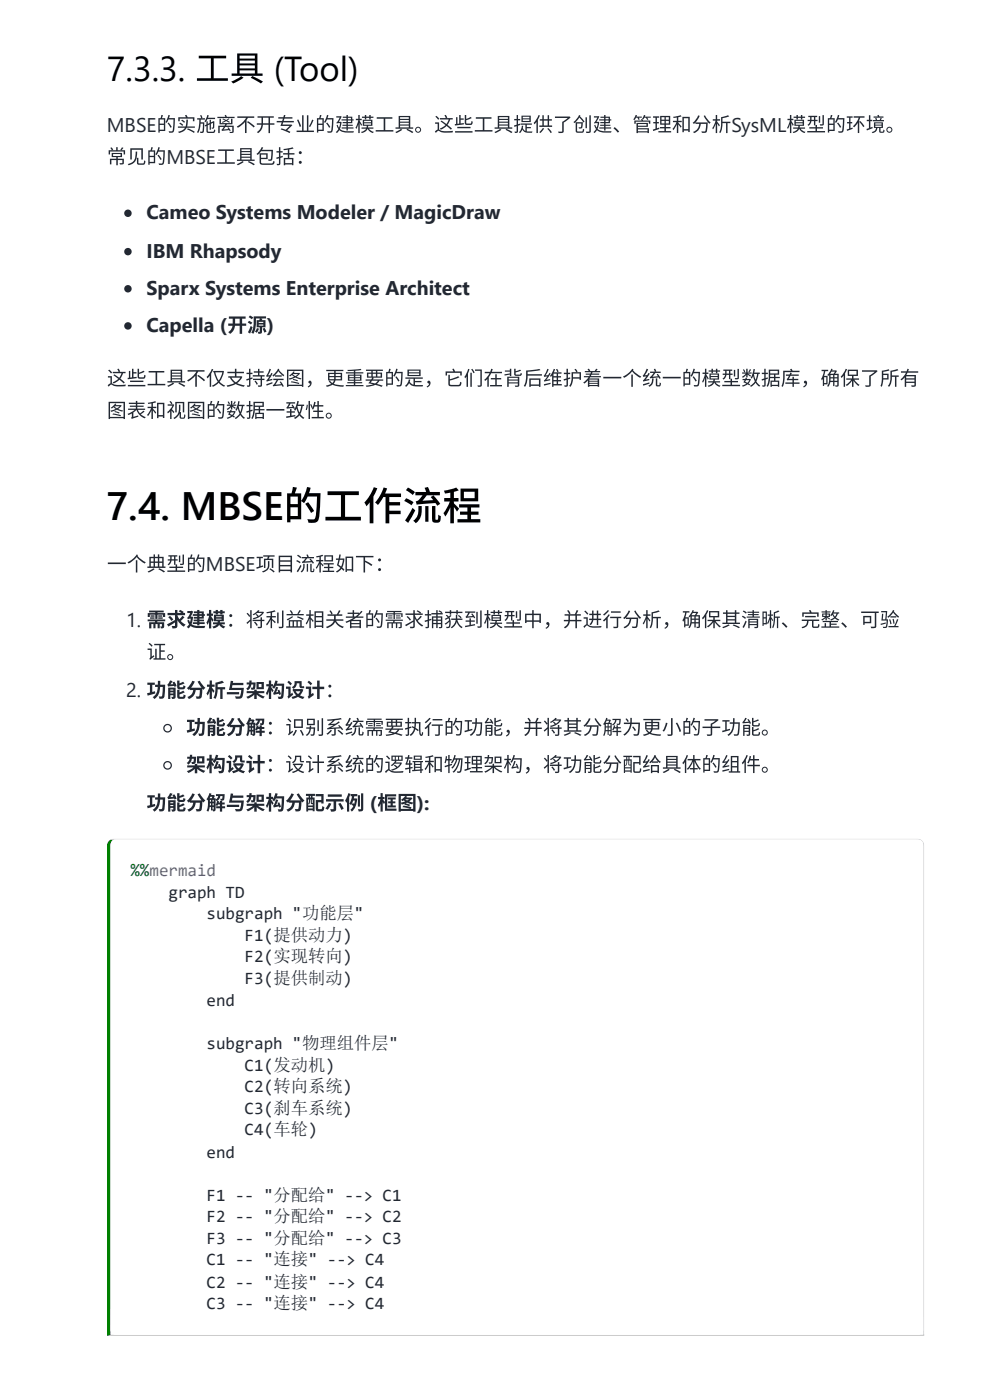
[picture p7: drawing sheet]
<svg xmlns="http://www.w3.org/2000/svg" width="210mm" height="297mm" viewBox="0 0 210 297" stroke-linecap="round" stroke-linejoin="round" font-family="sans-serif">
<defs><g id="words">
<text font-size="8.4" x="22.7" y="110.4">7.4. MBSE的工作流程</text>
<text font-size="7.4" x="22.7" y="17.1">7.3.3. 工具 (Tool)</text>
<g font-size="4.2" fill="#222832">
<text x="22.7" y="27.9">MBSE的实施离不开专业的建模工具。这些工具提供了创建、管理和分析SysML模型的环境。</text>
<text x="22.7" y="34.7">常见的MBSE工具包括：</text>
<text x="31.1" y="46.6">Cameo Systems Modeler / MagicDraw</text>
<text x="31.1" y="54.7">IBM Rhapsody</text>
<text x="31.1" y="62.6">Sparx Systems Enterprise Architect</text>
<text x="31.1" y="70.5">Capella (开源)</text>
<text x="22.7" y="81.7">这些工具不仅支持绘图，更重要的是，它们在背后维护着一个统一的模型数据库，确保了所有</text>
<text x="22.7" y="88.6">图表和视图的数据一致性。</text>
<text x="22.7" y="121.1">一个典型的MBSE项目 流程如下：</text>
<text x="26.7" y="133">1. 需求建模：将利益相关者的需求捕获到模型中，并进行分析，确保其清晰、完整、可验</text>
<text x="31.1" y="139.8">证。</text>
<text x="26.7" y="147.9">2. 功能分析与架构设计：</text>
<text x="39.5" y="155.8">功能分解：识别系统需要执行的功能，并将其分解为更小的子功能。</text>
<text x="39.5" y="163.7">架构设计：设计系统的逻辑和物理架构，将功能分配给具体的组件。</text>
<text x="31.1" y="171.8">功能分解与架构分配示例 (框图):</text>
</g>
<text font-size="3.7" fill="#00622f" x="27.6" y="185.7">%%mermaid</text>
<g font-size="3.7" fill="#222832">
<text x="35.7" y="190.5">graph TD</text>
<text x="43.8" y="194.9">subgraph &quot;功能层&quot;</text>
<text x="51.9" y="199.7">F1(提供动力)</text>
<text x="51.9" y="204.1">F2(实现转向)</text>
<text x="51.9" y="208.9">F3(提供制动)</text>
<text x="43.8" y="213.3">end</text>
<text x="43.8" y="222.5">subgraph &quot;物理组件层&quot;</text>
<text x="51.9" y="227.2">C1(发动机)</text>
<text x="51.9" y="231.7">C2(转向系统)</text>
<text x="51.9" y="236.4">C3(刹车系统)</text>
<text x="43.8" y="245.6">end</text>
<text x="51.9" y="240.9">C4(车轮)</text>
<text x="43.8" y="254.8">F1 -- &quot;分配给&quot; --&gt; C1</text>
<text x="43.8" y="259.3">F2 -- &quot;分配给&quot; --&gt; C2</text>
<text x="43.8" y="264">F3 -- &quot;分配给&quot; --&gt; C3</text>
<text x="43.8" y="268.5">C1 -- &quot;连接&quot; --&gt; C4</text>
<text x="43.8" y="273.2">C2 -- &quot;连接&quot; --&gt; C4</text>
<text x="43.8" y="277.7">C3 -- &quot;连接&quot; --&gt; C4</text>
</g>
</g></defs>
<path d="M22.7 177.9h173.3v1h-173.3z" fill="#ccc"/>
<path d="M22.7 283.3h173.3" fill="none" stroke="#ccc" stroke-width=".26"/>
<path d="M195 177.9h1v105.5h-1z" fill="#ccc"/>
<path d="M22.7 177.9h1.5v105.5h-1.5z" fill="#008000"/>
<g fill="#222832">
<circle cx="27.1" cy="45.2" r=".79"/>
<circle cx="27.1" cy="53.4" r=".79"/>
<circle cx="27.1" cy="61.3" r=".79"/>
<circle cx="27.1" cy="69.1" r=".79"/>
</g>
<g fill="none" stroke="#222832" stroke-width=".26">
<circle cx="35.5" cy="154.5" r=".79"/>
<circle cx="35.5" cy="162.4" r=".79"/>
</g>
<path d="M23.8 178.4l.7-.3h170.2a1.05 1.05 0 0 1 1 1.1v102.9a1.05 1.05 0 0 1-1 1.1h-170.2a1.05 1.05 0 0 1-1.1-1.1v-102.9z" fill="#fff"/>
<use href="#words"/>
</svg>
